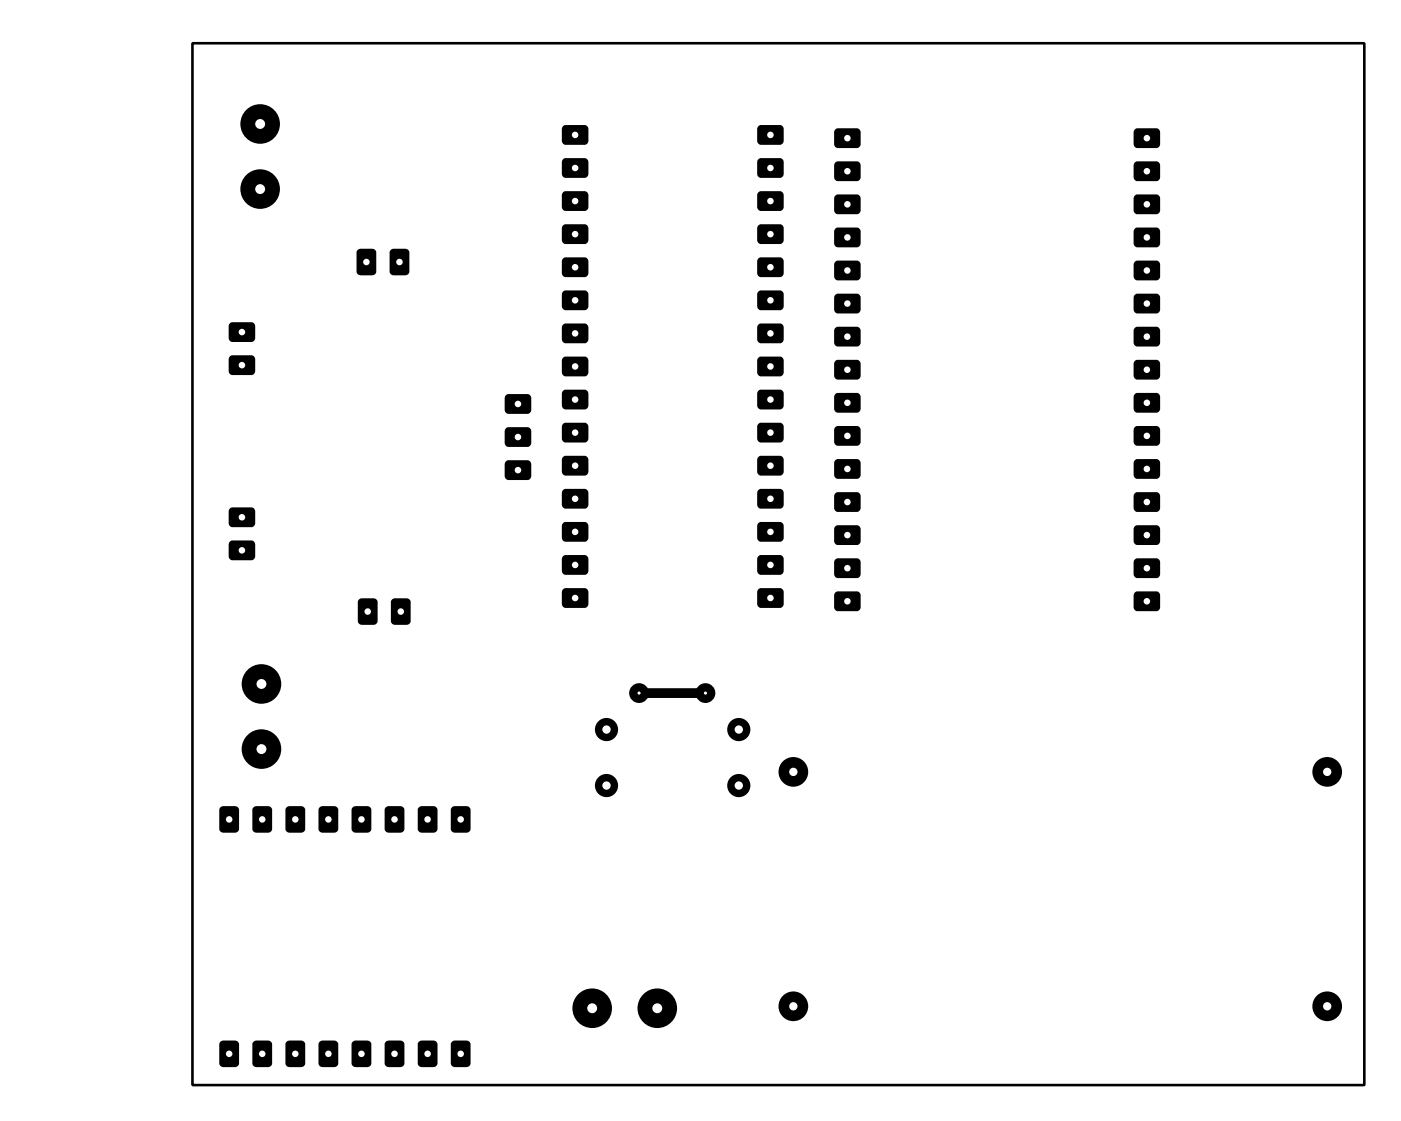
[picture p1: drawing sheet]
<svg xmlns="http://www.w3.org/2000/svg" width="108mm" height="86mm" viewBox="0 0 108 86" stroke-linecap="round" stroke-linejoin="round" font-family="sans-serif">
<path d="M49.1 53.2h5.1" fill="none" stroke="#000" stroke-width=".75"/>
<circle cx="54.2" cy="53.2" r=".76" fill="#000"/>
<circle cx="54.2" cy="53.2" r=".12" fill="#fff"/>
<circle cx="49.1" cy="53.2" r=".76" fill="#000"/>
<circle cx="49.1" cy="53.2" r=".12" fill="#fff"/>
<path d="M64.1 45.5l.2-.1 1.7 .1 .1 .2-.1 1.1-.2 .1h-1.6l-.1-.3v-.9z" fill-rule="evenodd" fill="#000"/>
<circle cx="65.1" cy="46.2" r=".25" fill="#fff"/>
<path d="M64.1 43l.2-.1h1.7l.1 .3-.1 1.1-.2 .1-1.6-.1-.1-.2v-.9z" fill-rule="evenodd" fill="#000"/>
<circle cx="65.1" cy="43.6" r=".25" fill="#fff"/>
<path d="M64.1 40.4l.2-.1 1.7 .1 .1 .2-.1 1.1-.2 .1h-1.6l-.1-.3v-.9z" fill-rule="evenodd" fill="#000"/>
<circle cx="65.1" cy="41.1" r=".25" fill="#fff"/>
<path d="M64.1 37.9l.2-.1h1.7l.1 .3-.1 1.1-.2 .1h-1.6l-.1-.3v-.9z" fill-rule="evenodd" fill="#000"/>
<circle cx="65.1" cy="38.5" r=".25" fill="#fff"/>
<path d="M64.1 35.3l.2-.1 1.7 .1 .1 .2-.1 1.1-.2 .2-1.6-.1-.1-.2v-1z" fill-rule="evenodd" fill="#000"/>
<circle cx="65.1" cy="36" r=".25" fill="#fff"/>
<path d="M64.1 32.8l.2-.1 1.7 .1 .1 .2-.1 1.1-.2 .1h-1.6l-.1-.3v-.9z" fill-rule="evenodd" fill="#000"/>
<circle cx="65.1" cy="33.5" r=".25" fill="#fff"/>
<path d="M64.1 30.3l.2-.1h1.7l.1 .3-.1 1.1-.2 .1-1.6-.1-.1-.2v-.9z" fill-rule="evenodd" fill="#000"/>
<circle cx="65.1" cy="30.9" r=".25" fill="#fff"/>
<path d="M64.1 27.7l.2-.1 1.7 .1 .1 .2-.1 1.1-.2 .1h-1.6l-.1-.3v-.9z" fill-rule="evenodd" fill="#000"/>
<circle cx="65.1" cy="28.4" r=".25" fill="#fff"/>
<path d="M64.1 25.2l.2-.1h1.7l.1 .3-.1 1.1-.2 .1h-1.6l-.1-.3v-.9z" fill-rule="evenodd" fill="#000"/>
<circle cx="65.1" cy="25.8" r=".25" fill="#fff"/>
<path d="M64.1 22.6l.2-.1 1.7 .1 .1 .2-.1 1.1-.2 .2-1.6-.1-.1-.2v-1z" fill-rule="evenodd" fill="#000"/>
<circle cx="65.1" cy="23.3" r=".25" fill="#fff"/>
<path d="M64.1 20.1l.2-.1 1.7 .1 .1 .2-.1 1.1-.2 .1h-1.6l-.1-.3v-.9z" fill-rule="evenodd" fill="#000"/>
<circle cx="65.1" cy="20.8" r=".25" fill="#fff"/>
<path d="M64.1 17.6l.2-.1h1.7l.1 .3-.1 1.1-.2 .1-1.6-.1-.1-.2v-.9z" fill-rule="evenodd" fill="#000"/>
<circle cx="65.1" cy="18.2" r=".25" fill="#fff"/>
<path d="M64.1 15l.2-.1 1.7 .1 .1 .2-.1 1.1-.2 .1h-1.6l-.1-.3v-.9z" fill-rule="evenodd" fill="#000"/>
<circle cx="65.1" cy="15.7" r=".25" fill="#fff"/>
<path d="M64.1 12.5l.2-.1h1.7l.1 .3-.1 1.1-.2 .1h-1.6l-.1-.3v-.9z" fill-rule="evenodd" fill="#000"/>
<circle cx="65.1" cy="13.1" r=".25" fill="#fff"/>
<path d="M64.1 9.9l.2-.1 1.7 .1 .1 .2-.1 1.1-.2 .2-1.6-.1-.1-.2v-1z" fill-rule="evenodd" fill="#000"/>
<circle cx="65.1" cy="10.6" r=".25" fill="#fff"/>
<path d="M87.1 45.5l.2-.1 1.7 .1 .1 .2-.1 1.1-.2 .1h-1.6l-.1-.3v-.9z" fill-rule="evenodd" fill="#000"/>
<circle cx="88.1" cy="46.2" r=".25" fill="#fff"/>
<path d="M87.1 43l.2-.1h1.7l.1 .3-.1 1.1-.2 .1-1.6-.1-.1-.2v-.9z" fill-rule="evenodd" fill="#000"/>
<circle cx="88.1" cy="43.6" r=".25" fill="#fff"/>
<path d="M87.1 40.4l.2-.1 1.7 .1 .1 .2-.1 1.1-.2 .1h-1.6l-.1-.3v-.9z" fill-rule="evenodd" fill="#000"/>
<circle cx="88.1" cy="41.1" r=".25" fill="#fff"/>
<path d="M87.1 37.9l.2-.1h1.7l.1 .3-.1 1.1-.2 .1h-1.6l-.1-.3v-.9z" fill-rule="evenodd" fill="#000"/>
<circle cx="88.1" cy="38.6" r=".25" fill="#fff"/>
<path d="M87.1 35.3l.2-.1 1.7 .1 .1 .2-.1 1.1-.2 .2-1.6-.1-.1-.2v-1z" fill-rule="evenodd" fill="#000"/>
<circle cx="88.1" cy="36" r=".25" fill="#fff"/>
<path d="M87.1 32.8l.2-.1 1.7 .1 .1 .2-.1 1.1-.2 .1h-1.6l-.1-.3v-.9z" fill-rule="evenodd" fill="#000"/>
<circle cx="88.1" cy="33.5" r=".25" fill="#fff"/>
<path d="M87.1 30.3l.2-.1h1.7l.1 .3-.1 1.1-.2 .1-1.6-.1-.1-.2v-.9z" fill-rule="evenodd" fill="#000"/>
<circle cx="88.1" cy="30.9" r=".25" fill="#fff"/>
<path d="M87.1 27.7l.2-.1 1.7 .1 .1 .2-.1 1.1-.2 .1h-1.6l-.1-.3v-.9z" fill-rule="evenodd" fill="#000"/>
<circle cx="88.1" cy="28.4" r=".25" fill="#fff"/>
<path d="M87.1 25.2l.2-.1h1.7l.1 .3-.1 1.1-.2 .1h-1.6l-.1-.3v-.9z" fill-rule="evenodd" fill="#000"/>
<circle cx="88.1" cy="25.9" r=".25" fill="#fff"/>
<path d="M87.1 22.6l.2-.1 1.7 .1 .1 .2-.1 1.1-.2 .2-1.6-.1-.1-.2v-1z" fill-rule="evenodd" fill="#000"/>
<circle cx="88.1" cy="23.3" r=".25" fill="#fff"/>
<path d="M87.1 20.1l.2-.1 1.7 .1 .1 .2-.1 1.1-.2 .1h-1.6l-.1-.3v-.9z" fill-rule="evenodd" fill="#000"/>
<circle cx="88.1" cy="20.8" r=".25" fill="#fff"/>
<path d="M87.1 17.6l.2-.1h1.7l.1 .3-.1 1.1-.2 .1-1.6-.1-.1-.2v-.9z" fill-rule="evenodd" fill="#000"/>
<circle cx="88.1" cy="18.2" r=".25" fill="#fff"/>
<path d="M87.1 15l.2-.1 1.7 .1 .1 .2-.1 1.1-.2 .1h-1.6l-.1-.3v-.9z" fill-rule="evenodd" fill="#000"/>
<circle cx="88.1" cy="15.7" r=".25" fill="#fff"/>
<path d="M87.1 12.5l.2-.1h1.7l.1 .3-.1 1.1-.2 .1h-1.6l-.1-.3v-.9z" fill-rule="evenodd" fill="#000"/>
<circle cx="88.1" cy="13.2" r=".25" fill="#fff"/>
<path d="M87.1 9.9l.2-.1 1.7 .1 .1 .2-.1 1.1-.2 .2-1.6-.1-.1-.2v-1z" fill-rule="evenodd" fill="#000"/>
<circle cx="88.1" cy="10.6" r=".25" fill="#fff"/>
<circle cx="60.9" cy="77.3" r="1.14" fill="#000"/>
<circle cx="60.9" cy="77.3" r=".32" fill="#fff"/>
<circle cx="60.9" cy="59.3" r="1.14" fill="#000"/>
<circle cx="60.9" cy="59.3" r=".32" fill="#fff"/>
<circle cx="101.9" cy="59.3" r="1.14" fill="#000"/>
<circle cx="101.9" cy="59.3" r=".32" fill="#fff"/>
<circle cx="101.9" cy="77.3" r="1.14" fill="#000"/>
<circle cx="101.9" cy="77.3" r=".32" fill="#fff"/>
<circle cx="50.5" cy="77.4" r="1.52" fill="#000"/>
<circle cx="50.5" cy="77.4" r=".38" fill="#fff"/>
<circle cx="45.5" cy="77.4" r="1.52" fill="#000"/>
<circle cx="45.5" cy="77.4" r=".38" fill="#fff"/>
<path d="M43.2 45.2h.2h1.6l.2 .3-.1 1-.2 .2-1.6-.1-.2-.2v-.9z" fill-rule="evenodd" fill="#000"/>
<circle cx="44.2" cy="45.9" r=".25" fill="#fff"/>
<path d="M43.2 42.7l.2-.1 1.6 .1 .2 .2-.1 1.1-.2 .1h-1.6l-.2-.3v-.9z" fill-rule="evenodd" fill="#000"/>
<circle cx="44.2" cy="43.4" r=".25" fill="#fff"/>
<path d="M43.2 40.2l.2-.1h1.6l.2 .3-.1 1.1-.2 .1-1.6-.1-.2-.2v-.9z" fill-rule="evenodd" fill="#000"/>
<circle cx="44.2" cy="40.8" r=".25" fill="#fff"/>
<path d="M43.2 37.6l.2-.1 1.6 .1 .2 .2-.1 1.1-.2 .2-1.6-.1-.2-.2v-1z" fill-rule="evenodd" fill="#000"/>
<circle cx="44.2" cy="38.3" r=".25" fill="#fff"/>
<path d="M43.2 35.1l.2-.1h1.6l.2 .3-.1 1.1-.2 .1h-1.6l-.2-.3v-.9z" fill-rule="evenodd" fill="#000"/>
<circle cx="44.2" cy="35.8" r=".25" fill="#fff"/>
<path d="M43.2 32.5h.2h1.6l.2 .3-.1 1-.2 .2-1.6-.1-.2-.2v-.9z" fill-rule="evenodd" fill="#000"/>
<circle cx="44.2" cy="33.2" r=".25" fill="#fff"/>
<path d="M43.2 30l.2-.1 1.6 .1 .2 .2-.1 1.1-.2 .1h-1.6l-.2-.3v-.9z" fill-rule="evenodd" fill="#000"/>
<circle cx="44.2" cy="30.7" r=".25" fill="#fff"/>
<path d="M43.2 27.5l.2-.1h1.6l.2 .3-.1 1.1-.2 .1-1.6-.1-.2-.2v-.9z" fill-rule="evenodd" fill="#000"/>
<circle cx="44.2" cy="28.1" r=".25" fill="#fff"/>
<path d="M43.2 24.9l.2-.1 1.6 .1 .2 .2-.1 1.1-.2 .2-1.6-.1-.2-.2v-1z" fill-rule="evenodd" fill="#000"/>
<circle cx="44.2" cy="25.6" r=".25" fill="#fff"/>
<path d="M43.2 22.4l.2-.1h1.6l.2 .3-.1 1.1-.2 .1h-1.6l-.2-.3v-.9z" fill-rule="evenodd" fill="#000"/>
<circle cx="44.2" cy="23.1" r=".25" fill="#fff"/>
<path d="M43.2 19.8h.2h1.6l.2 .3-.1 1-.2 .2-1.6-.1-.2-.2v-.9z" fill-rule="evenodd" fill="#000"/>
<circle cx="44.2" cy="20.5" r=".25" fill="#fff"/>
<path d="M43.2 17.3l.2-.1 1.6 .1 .2 .2-.1 1.1-.2 .1h-1.6l-.2-.3v-.9z" fill-rule="evenodd" fill="#000"/>
<circle cx="44.2" cy="18" r=".25" fill="#fff"/>
<path d="M43.2 14.8l.2-.1h1.6l.2 .3-.1 1.1-.2 .1-1.6-.1-.2-.2v-.9z" fill-rule="evenodd" fill="#000"/>
<circle cx="44.2" cy="15.4" r=".25" fill="#fff"/>
<path d="M43.2 12.2l.2-.1 1.6 .1 .2 .2-.1 1.1-.2 .2-1.6-.1-.2-.2v-1z" fill-rule="evenodd" fill="#000"/>
<circle cx="44.2" cy="12.9" r=".25" fill="#fff"/>
<path d="M43.2 9.7l.2-.1h1.6l.2 .3-.1 1.1-.2 .1h-1.6l-.2-.3v-.9z" fill-rule="evenodd" fill="#000"/>
<circle cx="44.2" cy="10.4" r=".25" fill="#fff"/>
<path d="M58.2 45.2h.2h1.6l.2 .3-.1 1-.2 .2-1.6-.1-.2-.2v-.9z" fill-rule="evenodd" fill="#000"/>
<circle cx="59.2" cy="45.9" r=".25" fill="#fff"/>
<path d="M58.2 42.7l.2-.1 1.6 .1 .2 .2-.1 1.1-.2 .1h-1.6l-.2-.3v-.9z" fill-rule="evenodd" fill="#000"/>
<circle cx="59.2" cy="43.4" r=".25" fill="#fff"/>
<path d="M58.2 40.2l.2-.1h1.6l.2 .3-.1 1.1-.2 .1-1.6-.1-.2-.2v-.9z" fill-rule="evenodd" fill="#000"/>
<circle cx="59.2" cy="40.8" r=".25" fill="#fff"/>
<path d="M58.2 37.6l.2-.1 1.6 .1 .2 .2-.1 1.1-.2 .2-1.6-.1-.2-.2v-1z" fill-rule="evenodd" fill="#000"/>
<circle cx="59.2" cy="38.3" r=".25" fill="#fff"/>
<path d="M58.2 35.1l.2-.1h1.6l.2 .3-.1 1.1-.2 .1h-1.6l-.2-.3v-.9z" fill-rule="evenodd" fill="#000"/>
<circle cx="59.2" cy="35.8" r=".25" fill="#fff"/>
<path d="M58.2 32.5h.2h1.6l.2 .3-.1 1-.2 .2-1.6-.1-.2-.2v-.9z" fill-rule="evenodd" fill="#000"/>
<circle cx="59.2" cy="33.2" r=".25" fill="#fff"/>
<path d="M58.2 30l.2-.1 1.6 .1 .2 .2-.1 1.1-.2 .1h-1.6l-.2-.3v-.9z" fill-rule="evenodd" fill="#000"/>
<circle cx="59.2" cy="30.7" r=".25" fill="#fff"/>
<path d="M58.2 27.5l.2-.1h1.6l.2 .3-.1 1.1-.2 .1-1.6-.1-.2-.2v-.9z" fill-rule="evenodd" fill="#000"/>
<circle cx="59.2" cy="28.1" r=".25" fill="#fff"/>
<path d="M58.2 24.9l.2-.1 1.6 .1 .2 .2-.1 1.1-.2 .2-1.6-.1-.2-.2v-1z" fill-rule="evenodd" fill="#000"/>
<circle cx="59.2" cy="25.6" r=".25" fill="#fff"/>
<path d="M58.2 22.4l.2-.1h1.6l.2 .3-.1 1.1-.2 .1h-1.6l-.2-.3v-.9z" fill-rule="evenodd" fill="#000"/>
<circle cx="59.2" cy="23.1" r=".25" fill="#fff"/>
<path d="M58.2 19.8h.2h1.6l.2 .3-.1 1-.2 .2-1.6-.1-.2-.2v-.9z" fill-rule="evenodd" fill="#000"/>
<circle cx="59.2" cy="20.5" r=".25" fill="#fff"/>
<path d="M58.2 17.3l.2-.1 1.6 .1 .2 .2-.1 1.1-.2 .1h-1.6l-.2-.3v-.9z" fill-rule="evenodd" fill="#000"/>
<circle cx="59.2" cy="18" r=".25" fill="#fff"/>
<path d="M58.2 14.8l.2-.1h1.6l.2 .3-.1 1.1-.2 .1-1.6-.1-.2-.2v-.9z" fill-rule="evenodd" fill="#000"/>
<circle cx="59.2" cy="15.4" r=".25" fill="#fff"/>
<path d="M58.2 12.2l.2-.1 1.6 .1 .2 .2-.1 1.1-.2 .2-1.6-.1-.2-.2v-1z" fill-rule="evenodd" fill="#000"/>
<circle cx="59.2" cy="12.9" r=".25" fill="#fff"/>
<path d="M58.2 9.7l.2-.1h1.6l.2 .3-.1 1.1-.2 .1h-1.6l-.2-.3v-.9z" fill-rule="evenodd" fill="#000"/>
<circle cx="59.2" cy="10.4" r=".25" fill="#fff"/>
<circle cx="56.7" cy="56" r=".89" fill="#000"/>
<circle cx="56.7" cy="56" r=".32" fill="#fff"/>
<circle cx="46.6" cy="56" r=".89" fill="#000"/>
<circle cx="46.6" cy="56" r=".32" fill="#fff"/>
<circle cx="56.7" cy="60.3" r=".89" fill="#000"/>
<circle cx="56.7" cy="60.3" r=".32" fill="#fff"/>
<circle cx="46.6" cy="60.3" r=".89" fill="#000"/>
<circle cx="46.6" cy="60.3" r=".32" fill="#fff"/>
<path d="M17.6 39h.2h1.7l.1 .3-.1 1-.2 .2-1.6-.1-.1-.2v-.9z" fill-rule="evenodd" fill="#000"/>
<circle cx="18.6" cy="39.7" r=".25" fill="#fff"/>
<path d="M17.6 41.6l.2-.1h1.7l.1 .3-.1 1.1-.2 .1h-1.6l-.1-.3v-.9z" fill-rule="evenodd" fill="#000"/>
<circle cx="18.6" cy="42.3" r=".25" fill="#fff"/>
<path d="M17.6 24.8l.2-.1 1.7 .1 .1 .2-.1 1.1-.2 .2-1.6-.1-.1-.2v-1z" fill-rule="evenodd" fill="#000"/>
<circle cx="18.6" cy="25.5" r=".25" fill="#fff"/>
<path d="M17.6 27.4l.2-.1h1.7l.1 .3-.1 1.1-.2 .1-1.6-.1-.1-.2v-.9z" fill-rule="evenodd" fill="#000"/>
<circle cx="18.6" cy="28" r=".25" fill="#fff"/>
<path d="M38.8 32.9l.2-.1h1.7l.1 .3-.1 1.1-.2 .1h-1.6l-.1-.3v-.9z" fill-rule="evenodd" fill="#000"/>
<circle cx="39.8" cy="33.6" r=".25" fill="#fff"/>
<path d="M38.8 30.3h.2h1.7l.1 .3-.1 1-.2 .2-1.6-.1-.1-.2v-.9z" fill-rule="evenodd" fill="#000"/>
<circle cx="39.8" cy="31" r=".25" fill="#fff"/>
<path d="M38.8 35.4l.2-.1 1.7 .1 .1 .2-.1 1.1-.2 .2-1.6-.1-.1-.2v-1z" fill-rule="evenodd" fill="#000"/>
<circle cx="39.8" cy="36.1" r=".25" fill="#fff"/>
<path d="M30.1 46l.2-.1h.9l.3 .2v1.6l-.1 .2-1.1 .1-.2-.2-.1-1.6z" fill-rule="evenodd" fill="#000"/>
<circle cx="30.8" cy="47" r=".25" fill="#fff"/>
<path d="M27.6 46l.2-.1h.9l.2 .2 .1 1.6-.1 .2-1.1 .1-.3-.2v-1.6z" fill-rule="evenodd" fill="#000"/>
<circle cx="28.2" cy="47" r=".25" fill="#fff"/>
<path d="M30 19.2l.2-.1h.9l.3 .1v1.7l-.1 .2h-1.1l-.2-.1-.1-1.7z" fill-rule="evenodd" fill="#000"/>
<circle cx="30.7" cy="20.1" r=".25" fill="#fff"/>
<path d="M27.5 19.2l.2-.1h.9l.2 .1 .1 1.7-.1 .2h-1.1l-.3-.1v-1.7z" fill-rule="evenodd" fill="#000"/>
<circle cx="28.1" cy="20.1" r=".25" fill="#fff"/>
<circle cx="20.1" cy="57.5" r="1.52" fill="#000"/>
<circle cx="20.1" cy="57.5" r=".38" fill="#fff"/>
<circle cx="20.1" cy="52.5" r="1.52" fill="#000"/>
<circle cx="20.1" cy="52.5" r=".38" fill="#fff"/>
<circle cx="20" cy="14.5" r="1.52" fill="#000"/>
<circle cx="20" cy="14.5" r=".38" fill="#fff"/>
<circle cx="20" cy="9.5" r="1.52" fill="#000"/>
<circle cx="20" cy="9.5" r=".38" fill="#fff"/>
<path d="M34.7 80l.2-.1h.9l.3 .1v1.7l-.1 .2h-1.1l-.2-.1-.1-1.7z" fill-rule="evenodd" fill="#000"/>
<circle cx="35.4" cy="80.9" r=".25" fill="#fff"/>
<path d="M32.2 80l.2-.1h.9l.2 .1 .1 1.7-.1 .2h-1.1l-.3-.1v-1.7z" fill-rule="evenodd" fill="#000"/>
<circle cx="32.8" cy="80.9" r=".25" fill="#fff"/>
<path d="M29.6 80l.2-.1h1l.2 .1 .1 1.7-.2 .2h-1.1l-.2-.1-.1-1.7z" fill-rule="evenodd" fill="#000"/>
<circle cx="30.3" cy="80.9" r=".25" fill="#fff"/>
<path d="M27.1 80l.2-.1h.9l.3 .1v1.7l-.1 .2h-1.1l-.3-.1v-1.7z" fill-rule="evenodd" fill="#000"/>
<circle cx="27.8" cy="80.9" r=".25" fill="#fff"/>
<path d="M24.5 80l.3-.1h.9l.2 .1 .1 1.7-.2 .2h-1l-.3-.1v-1.7z" fill-rule="evenodd" fill="#000"/>
<circle cx="25.2" cy="80.9" r=".25" fill="#fff"/>
<path d="M22 80l.2-.1h.9l.3 .1v1.7l-.1 .2h-1.1l-.2-.1-.1-1.7z" fill-rule="evenodd" fill="#000"/>
<circle cx="22.7" cy="80.9" r=".25" fill="#fff"/>
<path d="M19.5 80l.2-.1h.9l.2 .1 .1 1.7-.1 .2h-1.1l-.3-.1v-1.7z" fill-rule="evenodd" fill="#000"/>
<circle cx="20.1" cy="80.9" r=".25" fill="#fff"/>
<path d="M16.9 80l.2-.1h1l.2 .1 .1 1.7-.2 .2h-1.1l-.2-.1-.1-1.7z" fill-rule="evenodd" fill="#000"/>
<circle cx="17.6" cy="80.9" r=".25" fill="#fff"/>
<path d="M34.7 62l.2-.1h.9l.3 .1v1.7l-.1 .2h-1.1l-.2-.1-.1-1.7z" fill-rule="evenodd" fill="#000"/>
<circle cx="35.4" cy="62.9" r=".25" fill="#fff"/>
<path d="M32.2 62l.2-.1h.9l.2 .1 .1 1.7-.1 .2h-1.1l-.3-.1v-1.7z" fill-rule="evenodd" fill="#000"/>
<circle cx="32.8" cy="62.9" r=".25" fill="#fff"/>
<path d="M29.6 62l.2-.1h1l.2 .1 .1 1.7-.2 .2h-1.1l-.2-.1-.1-1.7z" fill-rule="evenodd" fill="#000"/>
<circle cx="30.3" cy="62.9" r=".25" fill="#fff"/>
<path d="M27.1 62l.2-.1h.9l.3 .1v1.7l-.1 .2h-1.1l-.3-.1v-1.7z" fill-rule="evenodd" fill="#000"/>
<circle cx="27.8" cy="62.9" r=".25" fill="#fff"/>
<path d="M24.5 62l.3-.1h.9l.2 .1 .1 1.7-.2 .2h-1l-.3-.1v-1.7z" fill-rule="evenodd" fill="#000"/>
<circle cx="25.2" cy="62.9" r=".25" fill="#fff"/>
<path d="M22 62l.2-.1h.9l.3 .1v1.7l-.1 .2h-1.1l-.2-.1-.1-1.7z" fill-rule="evenodd" fill="#000"/>
<circle cx="22.7" cy="62.9" r=".25" fill="#fff"/>
<path d="M19.5 62l.2-.1h.9l.2 .1 .1 1.7-.1 .2h-1.1l-.3-.1v-1.7z" fill-rule="evenodd" fill="#000"/>
<circle cx="20.1" cy="62.9" r=".25" fill="#fff"/>
<path d="M16.9 62l.2-.1h1l.2 .1 .1 1.7-.2 .2h-1.1l-.2-.1-.1-1.7z" fill-rule="evenodd" fill="#000"/>
<circle cx="17.6" cy="62.9" r=".25" fill="#fff"/>
<path d="M14.8 3.3h90v80h-90z" fill="none" stroke="#000" stroke-width=".2"/>
</svg>
